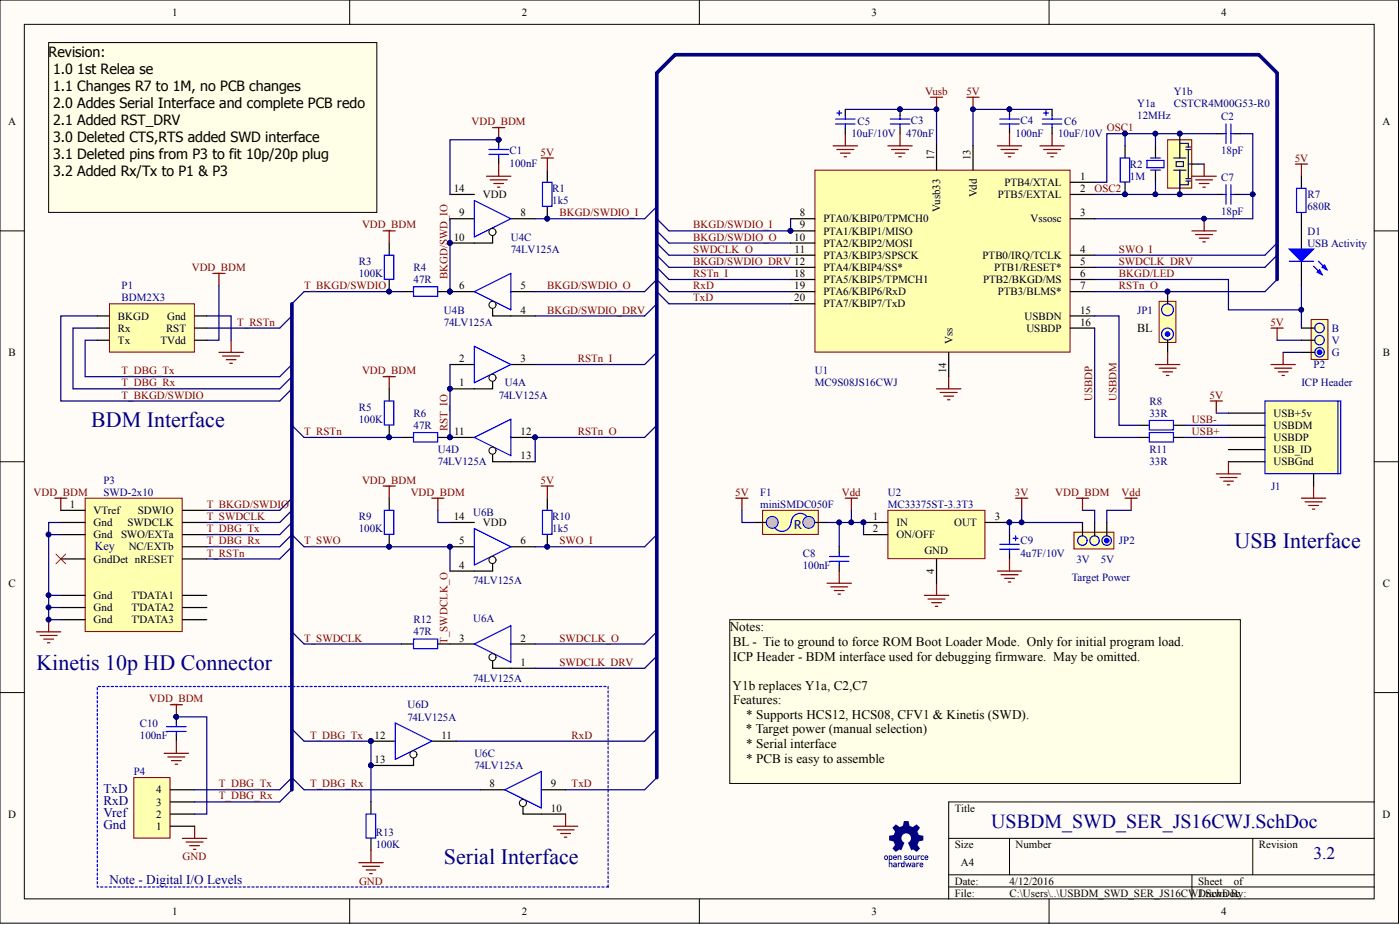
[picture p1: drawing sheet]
<svg xmlns="http://www.w3.org/2000/svg" width="292mm" height="193mm" viewBox="0 0 292 193" stroke-linecap="round" stroke-linejoin="round" font-family="sans-serif">
<defs><g id="words">
<text font-size="17" fill="#000080" x="184.5" y="184.3">O</text>
<g font-size="4.6" fill="#000080">
<text x="19" y="89">BDM Interface</text>
<text x="257.6" y="114.4">USB Interface</text>
<text x="7.6" y="139.7">Kinetis 10p HD Connector</text>
<text x="92.6" y="180.3">Serial Interface</text>
</g>
<text font-size="4.1" fill="#000080" x="206.8" y="172.7">USBDM_SWD_SER_JS16CWJ.SchDoc</text>
<text font-size="3.7" fill="#000080" x="274.1" y="179.2">3.2</text>
<g font-size="3">
<text x="10.2" y="11.8">Revision:</text>
<text x="11.1" y="15.4">1.0 1st Relea se</text>
<text x="11.1" y="22.5">2.0 Addes Serial Interface and complete PCB redo</text>
<text x="11.1" y="18.9">1.1 Changes R7 to 1M, no PCB changes</text>
<text x="11.1" y="26">2.1 Added RST_DRV</text>
<text x="11.1" y="29.6">3.0 Deleted CTS,RTS added SWD interface</text>
<text x="11.1" y="33.1">3.1 Deleted pins from P3 to fit 10p/20p plug</text>
<text x="11.1" y="36.7">3.2 Added Rx/Tx to P1 &amp; P3</text>
</g>
<g font-size="2.7">
<text x="152.3" y="131.7">Notes:</text>
<text x="152.9" y="134.8">BL - Tie to ground to force ROM Boot Loader Mode. Only for initial program load.</text>
<text x="152.9" y="137.8">ICP Header - BDM interface used for debugging firmware. May be omitted.</text>
<text x="152.9" y="143.9">Y1b replaces Y1a, C2,C7</text>
<text x="153" y="146.9">Features:</text>
<text x="155.7" y="150">* Supports HCS12, HCS08, CFV1 &amp; Kinetis (SWD).</text>
<text x="155.6" y="153">* Target power (manual selection)</text>
<text x="155.7" y="159.1">* PCB is easy to assemble</text>
<text x="155.7" y="156.1">* Serial interface</text>
</g>
<g font-size="2.7" fill="#000080">
<text x="21.6" y="165.4">TxD</text>
<text x="21.6" y="168">RxD</text>
<text x="21.6" y="170.5">Vref</text>
<text x="21.6" y="173">Gnd</text>
<text x="22.8" y="184.4">Note - Digital I/O Levels</text>
</g>
<text font-size="2.5" x="237.3" y="69.2">BL</text>
<g font-size="2.5" fill="#000080">
<text x="165.7" y="110.3">R</text>
<text x="19.8" y="114.8">Key</text>
</g>
<g font-size="2.3">
<text x="35.9" y="3.3">1</text>
<text x="108.9" y="3.3">2</text>
<text x="181.8" y="3.3">3</text>
<text x="254.8" y="3.3">4</text>
<text x="1.7" y="26.1">A</text>
<text x="288.5" y="26.1">A</text>
<text x="194.9" y="33.5" transform="rotate(-90 194.9 33.5)">17</text>
<text x="202.5" y="33.5" transform="rotate(-90 202.5 33.5)">13</text>
<text x="94.7" y="40.1">14</text>
<text x="100.7" y="41.3">VDD</text>
<text x="203.8" y="41.2" transform="rotate(-90 203.8 41.2)">Vdd</text>
<text x="208.2" y="41.3">PTB5/EXTAL</text>
<text x="209.6" y="38.8">PTB4/XTAL</text>
<text x="225.3" y="37.5">1</text>
<text x="225.3" y="40.1">2</text>
<text x="95.8" y="45.1">9</text>
<text x="108.6" y="45.1">8</text>
<text x="166.9" y="45.1">8</text>
<text x="166.9" y="47.7">9</text>
<text x="171.8" y="46.4">PTA0/KBIP0/TPMCH0</text>
<text x="196.2" y="44.2" transform="rotate(-90 196.2 44.2)">Vusb33</text>
<text x="215" y="46.4">Vssosc</text>
<text x="225.3" y="45.1">3</text>
<text x="94.7" y="50.2">10</text>
<text x="165.7" y="50.2">10</text>
<text x="165.8" y="52.7">11</text>
<text x="171.8" y="48.9">PTA1/KBIP1/MISO</text>
<text x="171.8" y="51.5">PTA2/KBIP2/MOSI</text>
<text x="171.8" y="54">PTA3/KBIP3/SPSCK</text>
<text x="205" y="54">PTB0/IRQ/TCLK</text>
<text x="225.3" y="52.7">4</text>
<text x="165.7" y="57.8">18</text>
<text x="171.8" y="56.5">PTA4/KBIP4/SS*</text>
<text x="171.8" y="59.1">PTA5/KBIP5/TPMCH1</text>
<text x="205.1" y="59.1">PTB2/BKGD/MS</text>
<text x="207.4" y="56.5">PTB1/RESET*</text>
<text x="225.3" y="55.3">5</text>
<text x="225.3" y="57.8">6</text>
<text x="95.8" y="60.3">6</text>
<text x="108.6" y="60.3">5</text>
<text x="108.6" y="65.4">4</text>
<text x="165.7" y="60.3">19</text>
<text x="165.7" y="62.9">20</text>
<text x="171.8" y="61.6">PTA6/KBIP6/RxD</text>
<text x="171.8" y="64.1">PTA7/KBIP7/TxD</text>
<text x="208.2" y="61.6">PTB3/BLMS*</text>
<text x="225.3" y="60.3">7</text>
<text x="225.3" y="65.4">15</text>
<text x="24.6" y="66.7">BKGD</text>
<text x="24.6" y="69.2">Rx</text>
<text x="24.6" y="71.7">Tx</text>
<text x="33.5" y="71.7">TVdd</text>
<text x="34.6" y="69.2">RST</text>
<text x="34.9" y="66.7">Gnd</text>
<text x="198.7" y="71.7" transform="rotate(-90 198.7 71.7)">Vss</text>
<text x="213.8" y="66.7">USBDN</text>
<text x="214.1" y="69.2">USBDP</text>
<text x="225.3" y="67.9">16</text>
<text x="1.8" y="74.3">B</text>
<text x="95.8" y="75.5">2</text>
<text x="108.6" y="75.5">3</text>
<text x="197.4" y="77.8" transform="rotate(-90 197.4 77.8)">14</text>
<text x="288.5" y="74.3">B</text>
<text x="95.8" y="80.6">1</text>
<text x="265.7" y="86.9">USB+5v</text>
<text x="265.7" y="89.5">USBDM</text>
<text x="94.7" y="90.7">11</text>
<text x="108.6" y="90.7">12</text>
<text x="108.6" y="95.8">13</text>
<text x="265.7" y="92">USBDP</text>
<text x="265.7" y="94.6">USB_ID</text>
<text x="265.7" y="97.1">USBGnd</text>
<text x="14.6" y="106">1</text>
<text x="19.5" y="107.2">VTref</text>
<text x="28.8" y="107.2">SDWIO</text>
<text x="19.5" y="109.8">Gnd</text>
<text x="19.5" y="112.3">Gnd</text>
<text x="25.3" y="112.3">SWO/EXTa</text>
<text x="26.6" y="109.8">SWDCLK</text>
<text x="94.7" y="108.5">14</text>
<text x="95.8" y="113.6">5</text>
<text x="100.7" y="109.8">VDD</text>
<text x="108.6" y="113.6">6</text>
<text x="182.1" y="111">2</text>
<text x="182.1" y="108.5">1</text>
<text x="187" y="112.3">ON/OFF</text>
<text x="187" y="109.8">IN</text>
<text x="199.1" y="109.8">OUT</text>
<text x="207.6" y="108.5">3</text>
<text x="19.5" y="117.4">GndDet nRESET</text>
<text x="26.9" y="114.8">NC/EXTb</text>
<text x="95.8" y="118.6">4</text>
<text x="192.9" y="115.6">GND</text>
<text x="194.9" y="119.8" transform="rotate(-90 194.9 119.8)">4</text>
<text x="1.8" y="122.4">C</text>
<text x="19.5" y="125">Gnd</text>
<text x="27.4" y="125">T'DATA1</text>
<text x="288.5" y="122.4">C</text>
<text x="19.5" y="127.5">Gnd</text>
<text x="19.5" y="130">Gnd</text>
<text x="27.4" y="127.5">T'DATA2</text>
<text x="27.4" y="130">T'DATA3</text>
<text x="95.8" y="133.8">3</text>
<text x="108.6" y="133.8">2</text>
<text x="108.6" y="138.9">1</text>
<text x="78.2" y="154.1">12</text>
<text x="92.1" y="154.1">11</text>
<text x="78.2" y="159.2">13</text>
<text x="32.6" y="165.5">4</text>
<text x="102.1" y="164.3">8</text>
<text x="115" y="164.3">9</text>
<text x="1.7" y="170.6">D</text>
<text x="32.6" y="173.1">1</text>
<text x="32.6" y="170.6">2</text>
<text x="32.6" y="168.1">3</text>
<text x="115" y="169.3">10</text>
<text x="199.2" y="169.3">Title</text>
<text x="288.5" y="170.6">D</text>
<text x="199.2" y="176.9">Size</text>
<text x="211.9" y="176.9">Number</text>
<text x="262.7" y="176.9">Revision</text>
<text x="199.2" y="184.5">Date:</text>
<text x="200.5" y="180.7">A4</text>
<text x="210.6" y="184.5">4/12/2016</text>
<text x="250" y="184.5">Sheet</text>
<text x="257.4" y="184.5">of</text>
<text x="35.9" y="190.9">1</text>
<text x="108.9" y="190.9">2</text>
<text x="181.8" y="190.9">3</text>
<text x="199.2" y="187.1">File:</text>
<text x="210.6" y="187.1">C:\Users\..\USBDM_SWD_SER_JS16CWJ.SchDoc</text>
<text x="250" y="187.1">Drawn By:</text>
<text x="254.8" y="190.9">4</text>
</g>
<g font-size="2.3" fill="#800000">
<text x="193" y="19.8">Vusb</text>
<text x="201.6" y="19.8">5V</text>
<text x="98.4" y="26.1">VDD_BDM</text>
<text x="230.9" y="27.4">OSC1</text>
<text x="112.8" y="32.5">5V</text>
<text x="270.1" y="33.7">5V</text>
<text x="228.4" y="40.1">OSC2</text>
<text x="75.5" y="47.7">VDD_BDM</text>
<text x="116.7" y="45.1">BKGD/SWDIO_I</text>
<text x="144.6" y="47.7">BKGD/SWDIO_I</text>
<text x="144.6" y="52.7">SWDCLK_O</text>
<text x="144.6" y="50.2">BKGD/SWDIO_O</text>
<text x="233.5" y="52.7">SWO_I</text>
<text x="40" y="56.5">VDD_BDM</text>
<text x="93.4" y="58.3" transform="rotate(-90 93.4 58.3)">BKGD/SWD_IO</text>
<text x="144.6" y="57.8">RSTn_I</text>
<text x="144.6" y="55.3">BKGD/SWDIO_DRV 12</text>
<text x="233.5" y="57.8">BKGD/LED</text>
<text x="233.5" y="55.3">SWDCLK_DRV</text>
<text x="63.4" y="60.3">T_BKGD/SWDIO</text>
<text x="114.2" y="60.3">BKGD/SWDIO_O</text>
<text x="114.2" y="65.4">BKGD/SWDIO_DRV</text>
<text x="144.6" y="62.9">TxD</text>
<text x="144.6" y="60.3">RxD</text>
<text x="233.5" y="60.3">RSTn_O</text>
<text x="49.5" y="67.9">T_RSTn</text>
<text x="265.1" y="67.9">5V</text>
<text x="120.5" y="75.5">RSTn_I</text>
<text x="25.4" y="83.1">T_BKGD/SWDIO</text>
<text x="25.4" y="78.1">T_DBG_Tx</text>
<text x="25.4" y="80.6">T_DBG_Rx</text>
<text x="75.5" y="78.1">VDD_BDM</text>
<text x="227.9" y="83.7" transform="rotate(-90 227.9 83.7)">USBDP</text>
<text x="233" y="83.7" transform="rotate(-90 233 83.7)">USBDM</text>
<text x="252.4" y="83.1">5V</text>
<text x="93.4" y="90" transform="rotate(-90 93.4 90)">RST_IO</text>
<text x="248.7" y="88.2">USB-</text>
<text x="63.4" y="90.7">T_RSTn</text>
<text x="120.5" y="90.7">RSTn_O</text>
<text x="248.7" y="90.7">USB+</text>
<text x="75.5" y="100.9">VDD_BDM</text>
<text x="112.8" y="100.9">5V</text>
<text x="7" y="103.4">VDD_BDM</text>
<text x="43.1" y="106">T_BKGD/SWDIO</text>
<text x="85.7" y="103.4">VDD_BDM</text>
<text x="153.4" y="103.4">5V</text>
<text x="175.7" y="103.4">Vdd</text>
<text x="211.8" y="103.4">3V</text>
<text x="220.2" y="103.4">VDD_BDM</text>
<text x="234" y="103.4">Vdd</text>
<text x="43.1" y="108.5">T_SWDCLK</text>
<text x="43.1" y="111">T_DBG_Tx</text>
<text x="43.1" y="113.6">T_DBG_Rx</text>
<text x="63.4" y="113.6">T_SWO</text>
<text x="116.7" y="113.6">SWO_I</text>
<text x="43.1" y="116.1">T_RSTn</text>
<text x="63.4" y="133.8">T_SWDCLK</text>
<text x="93.4" y="134.3" transform="rotate(-90 93.4 134.3)">T_SWDCLK_O</text>
<text x="116.7" y="133.8">SWDCLK_O</text>
<text x="116.7" y="138.9">SWDCLK_DRV</text>
<text x="31.1" y="146.5">VDD_BDM</text>
<text x="64.7" y="154.1">T_DBG_Tx</text>
<text x="119.3" y="154.1">RxD</text>
<text x="45.7" y="164.3">T_DBG_Tx</text>
<text x="45.7" y="166.8">T_DBG_Rx</text>
<text x="64.7" y="164.3">T_DBG_Rx</text>
<text x="119.3" y="164.3">TxD</text>
<text x="38.1" y="179.5">GND</text>
<text x="74.9" y="184.5">GND</text>
</g>
<g font-size="2.3" fill="#000080">
<text x="237.3" y="22.3">Y1a</text>
<text x="244.9" y="19.8">Y1b</text>
<text x="244.9" y="22.3">CSTCR4M00G53-R0</text>
<text x="177.6" y="28.7">10uF/10V</text>
<text x="178.9" y="26.1">C5</text>
<text x="189.1" y="28.7">470nF</text>
<text x="190.1" y="25.9">C3</text>
<text x="211.9" y="28.7">100nF</text>
<text x="212.9" y="25.9">C4</text>
<text x="220.8" y="28.7">10uF/10V</text>
<text x="222" y="26.1">C6</text>
<text x="237.3" y="24.8">12MHz</text>
<text x="254.8" y="25.1">C2</text>
<text x="106.3" y="34.7">100nF</text>
<text x="106.3" y="32.2">C1</text>
<text x="235.8" y="35">R2</text>
<text x="254.8" y="32.2">18pF</text>
<text x="115.2" y="40.1">R1</text>
<text x="235.8" y="37.5">1M</text>
<text x="254.8" y="37.8">C7</text>
<text x="272.8" y="41.3">R7</text>
<text x="115.2" y="42.6">1k5</text>
<text x="254.8" y="44.9">18pF</text>
<text x="272.8" y="43.9">680R</text>
<text x="106.6" y="50.2">U4C</text>
<text x="106.6" y="52.7">74LV125A</text>
<text x="272.8" y="51.5">USB Activity</text>
<text x="272.8" y="48.9">D1</text>
<text x="74.9" y="57.8">100K</text>
<text x="74.9" y="55.3">R3</text>
<text x="86.3" y="59.1">47R</text>
<text x="86.3" y="56.5">R4</text>
<text x="25.4" y="60.3">P1</text>
<text x="25.4" y="62.9">BDM2X3</text>
<text x="92.6" y="65.4">U4B</text>
<text x="237.3" y="65.4">JP1</text>
<text x="92.6" y="67.9">74LV125A</text>
<text x="277.9" y="71.7">V</text>
<text x="277.9" y="69.2">B</text>
<text x="274.1" y="76.8">P2</text>
<text x="277.9" y="74.3">G</text>
<text x="104" y="83.1">74LV125A</text>
<text x="105.3" y="80.6">U4A</text>
<text x="170" y="78.1">U1</text>
<text x="170" y="80.6">MC9S08JS16CWJ</text>
<text x="271.5" y="80.6">ICP Header</text>
<text x="74.9" y="88.2">100K</text>
<text x="74.9" y="85.7">R5</text>
<text x="86.3" y="89.5">47R</text>
<text x="86.3" y="86.9">R6</text>
<text x="239.8" y="86.9">33R</text>
<text x="239.8" y="84.4">R8</text>
<text x="91.4" y="94.6">U4D</text>
<text x="239.8" y="94.6">R11</text>
<text x="21.6" y="100.9">P3</text>
<text x="91.4" y="97.1">74LV125A</text>
<text x="239.8" y="97.1">33R</text>
<text x="21.6" y="103.4">SWD-2x10</text>
<text x="98.7" y="107.7">U6B</text>
<text x="158.6" y="103.4">F1</text>
<text x="158.6" y="106">miniSMDC050F</text>
<text x="185.3" y="103.4">U2</text>
<text x="185.3" y="106">MC33375ST-3.3T3</text>
<text x="265.2" y="102.2">J1</text>
<text x="74.9" y="111">100K</text>
<text x="74.9" y="108.5">R9</text>
<text x="115.2" y="111">1k5</text>
<text x="115.2" y="108.5">R10</text>
<text x="212.9" y="113.6">C9</text>
<text x="233.5" y="113.6">JP2</text>
<text x="167.5" y="118.6">100nF</text>
<text x="167.5" y="116.1">C8</text>
<text x="212.9" y="116.1">4u7F/10V</text>
<text x="224.6" y="117.4">3V</text>
<text x="229.7" y="117.4">5V</text>
<text x="98.7" y="121.9">74LV125A</text>
<text x="223.6" y="121.2">Target Power</text>
<text x="86.3" y="130">R12</text>
<text x="98.7" y="129.8">U6A</text>
<text x="86.3" y="132.6">47R</text>
<text x="98.7" y="142.2">74LV125A</text>
<text x="85" y="147.8">U6D</text>
<text x="29.2" y="154.1">100nF</text>
<text x="29.2" y="151.6">C10</text>
<text x="85" y="150.3">74LV125A</text>
<text x="27.9" y="161.7">P4</text>
<text x="99" y="157.9">U6C</text>
<text x="99" y="160.5">74LV125A</text>
<text x="78.4" y="176.9">100K</text>
<text x="78.4" y="174.4">R13</text>
</g>
</g></defs>
<g fill="#fffcf8" stroke="#000" stroke-width=".21">
<path d="M0 0h291.8v192.6h-291.8z"/>
<path d="M5.1 5.1h281.6v182.4h-281.6z"/>
</g>
<g fill="none" stroke="#000" stroke-width=".21">
<path d="M73 0v5.1M145.9 0v5.1M218.9 0v5.1M0 48.2h5.1M286.8 48.2h5M0 96.3h5.1M286.8 96.3h5M0 144.5h5.1M286.8 144.5h5M197.9 174.9h88.9M210.6 174.9v7.6M261.4 174.9v7.6"/>
<path d="M286.8 167.3h-88.9v20.3M73 187.6v5M145.9 187.6v5M197.9 182.5h88.9M197.9 185h88.9M218.9 187.6v5M248.7 182.5v5.1"/>
</g>
<g fill="none" stroke="#000" stroke-width=".25">
<path d="M104 29.2v1.2M104 33v1.2M114.2 35.5v2.5M176.4 22.8v1.3M176.4 26.6v1.3M187.8 22.8v1.3M187.8 26.6v1.3M210.6 22.8v1.3M210.6 26.6v1.3M219.5 22.8v1.3M219.5 26.6v1.3M234.7 30.4v2.6"/>
<path d="M234.7 38v2.6M253.8 27.9h1.2M257.6 27.9h1.2M271.5 36.8v2.5M81.2 50.7v2.5M81.2 58.3v2.5M114.2 43.1v2.5M253.8 40.6h1.2M257.6 40.6h1.2M271.5 44.4v2.5M83.7 60.8h2.6M91.4 60.8h2.5"/>
<path d="M83.7 91.3h2.6M91.4 91.3h2.5M237.3 88.7h2.5M237.3 91.3h2.5M244.9 88.7h2.5M244.9 91.3h2.5"/>
</g>
<g fill="none" stroke="#00f" stroke-width=".25">
<path d="M102 31.2h4.1M102 32.2h4.1M104 30.4v.8M104 32.2v.8M113.2 38h2v5h-2zM174.3 24.8h4.1M174.3 25.9h4.1M174.6 23.6h1M175.1 23.1v1M176.4 24.1v.7M176.4 25.9v.7M185.8 24.8h4"/>
<path d="M185.8 25.9h4M187.8 24.1v.7M187.8 25.9v.7M208.6 24.8h4.1M208.6 25.9h4.1M210.6 24.1v.7M210.6 25.9v.7M217.5 24.8h4M217.5 25.9h4M217.7 23.6h1M218.2 23.1v1M219.5 24.1v.7"/>
<path d="M219.5 25.9v.7M233.7 33h2v5h-2zM255 27.9h.8M255.8 25.9v4M255.8 38.5v4.1M256.8 25.9v4M256.8 38.5v4.1M256.8 27.9h.8M270.5 39.3h2v5h-2zM80.2 53.2h2v5.1h-2zM86.3 59.8h5v2h-5zM255 40.6h.8"/>
<path d="M256.8 40.6h.8M86.3 90.2h5v2h-5zM239.8 87.7h5v2h-5zM239.8 90.2h5v2h-5z"/>
</g>
<g fill="none" stroke="#800000" stroke-width=".25">
<path d="M101.5 36.8h5.1M102.3 37.5h3.5M103 38.3h2.1M103.8 39h.5M104 34.2v2.6M112.9 33h2.6M114.2 33v2.5M173.8 30.4h5.1M174.6 31.2h3.5M175.4 31.9h2M176.1 32.7h.5M176.4 27.9v2.5"/>
<path d="M185.3 30.4h5M186 31.2h3.6M186.8 31.9h2M187.5 32.7h.5M187.8 27.9v2.5M194.1 20.3h2.6M195.4 20.3v2.5M201.7 20.3h2.6M203 20.3v2.5M208.1 30.4h5.1M208.9 31.2h3.5M209.6 31.9h2"/>
<path d="M210.4 32.7h.5M210.6 27.9v2.5M217 30.4h5M217.7 31.2h3.6M218.5 31.9h2M219.3 32.7h.5M219.5 27.9v2.5M270.3 34.2h2.5M271.5 34.2v2.6M79.9 48.2h2.6M81.2 48.2v2.5M248.7 48.2h5.1"/>
<path d="M249.5 48.9h3.5M250.2 49.7h2M251 50.4h.5M251.2 45.6v2.6M197.9 78.6v2.5M265.2 76h5.1M265.9 76.8h3.6M266.7 77.6h2M267.5 78.3h.5M267.7 73.5v2.5M195.4 81.1h5.1M196.2 81.9h3.5"/>
<path d="M196.9 82.6h2.1M197.7 83.4h.5M252.5 83.7h2.5M253.8 98.9h5M253.8 83.7v2.5M254.5 99.6h3.6M256.3 96.3v2.6M255.3 100.4h2M256.1 101.1h.5"/>
</g>
<g fill="#000080" stroke="#000080" stroke-width=".21">
<circle cx="251.2" cy="45.6" r=".48"/>
<circle cx="195.4" cy="22.8" r=".48"/>
<circle cx="93.9" cy="60.8" r=".48"/>
<circle cx="93.9" cy="91.2" r=".48"/>
<circle cx="114.2" cy="45.6" r=".48"/>
<circle cx="81.2" cy="60.8" r=".48"/>
<circle cx="210.6" cy="22.8" r=".48"/>
<circle cx="187.8" cy="22.8" r=".48"/>
<circle cx="104" cy="29.1" r=".48"/>
<circle cx="203" cy="22.8" r=".48"/>
<circle cx="234.7" cy="40.5" r=".48"/>
<circle cx="234.7" cy="27.9" r=".48"/>
<circle cx="241.1" cy="27.9" r=".48"/>
<circle cx="246.1" cy="27.9" r=".48"/>
</g>
<path d="M253.8 27.9h-22.9v10.1h-2.5M111.7 45.6h22.8M139.6 58.3h25.3M63.4 60.8h20.3M111.7 65.9h22.8M111.7 60.8h22.8M111.7 76h22.8M247.4 88.7h8.9M253.8 86.2h2.5" fill="none" stroke="#000080" stroke-width=".25"/>
<path d="M10.2 8.9h68.4v35.4h-68.4z" fill="#ffffe8" stroke="#000" stroke-width=".21"/>
<g fill="none" stroke="#000080" stroke-width=".25">
<path d="M176.4 22.8h19v7.6M219.5 22.8h-16.5v7.6M258.8 27.9h2.6v17.7h-33M137 45.6l2.6 2.6M137 55.8l2.6 2.5M137 58.3l-2.5 2.5M137 43.1l-2.5 2.5M139.6 50.7h25.3M228.4 40.6h25.4M228.4 55.8h35.5M258.8 40.6h2.6M137 73.5l-2.5 2.5"/>
<path d="M137 63.4l-2.5 2.5M228.4 68.4v22.9h8.9M137 88.7l-2.5 2.6M247.4 91.3h8.9"/>
</g>
<path d="M102.8 26.6h2.5M104 26.6v2.6M271.5 103.9h5.1M272.3 104.7h3.5M273.1 105.4h2M273.8 106.2h.5M274.1 101.4v2.5" fill="none" stroke="#800000" stroke-width=".25"/>
<g fill="#000080" stroke="#000080" stroke-width=".21">
<circle cx="251.2" cy="45.6" r=".48"/>
<circle cx="261.4" cy="40.5" r=".48"/>
<circle cx="187.8" cy="22.8" r=".48"/>
<circle cx="195.4" cy="22.8" r=".48"/>
<circle cx="210.6" cy="22.8" r=".48"/>
<circle cx="203" cy="22.8" r=".48"/>
<circle cx="234.7" cy="40.5" r=".48"/>
<circle cx="241.1" cy="40.5" r=".48"/>
<circle cx="246.1" cy="40.5" r=".48"/>
<circle cx="104" cy="29.1" r=".48"/>
</g>
<path d="M152.3 129.3h106.5v34.1h-106.5z" fill="#ffffe8" stroke="#000" stroke-width=".21"/>
<path d="M265.2 68.4h2.5M266.5 68.4v2.6" fill="none" stroke="#800000" stroke-width=".25"/>
<path d="M273.6 66.7h3.5v8.3h-3.5z" fill="#ffffb0" stroke="#800000" stroke-width=".21"/>
<g fill="none" stroke="#00f" stroke-width=".25">
<circle cx="275.3" cy="71" r=".99"/>
<circle cx="275.3" cy="68.4" r=".99"/>
<circle cx="275.3" cy="73.5" r=".99"/>
</g>
<path d="M271.5 71h2.8M271.5 73.5h2.8M271.5 68.4h2.8" fill="none" stroke="#000" stroke-width=".25"/>
<circle cx="275.3" cy="73.5" r=".48" fill="#00f" stroke="#00f" stroke-width=".21"/>
<path d="M228.4 58.3h27.9v6.3h15.2v-5M266.5 71h5M267.7 73.5h3.8" fill="none" stroke="#000080" stroke-width=".25"/>
<circle cx="271.5" cy="64.6" r=".48" fill="#000080" stroke="#000080" stroke-width=".21"/>
<path d="M170 35.5h53.3v38h-53.3z" fill="#ffffb0" stroke="#800000" stroke-width=".21"/>
<g fill="none" stroke="#000" stroke-width=".25">
<path d="M195.4 30.4v5.1M203 30.4v5.1M223.3 38h5.1M164.9 45.6h5.1M164.9 53.2h5.1M164.9 55.8h5.1M164.9 58.3h5.1M164.9 48.2h5.1M164.9 50.7h5.1M223.3 40.6h5.1M223.3 45.6h5.1M223.3 53.2h5.1"/>
<path d="M223.3 55.8h5.1M223.3 58.3h5.1M271.5 46.9v5.1M271.5 54.5v5.1M164.9 60.8h5.1M164.9 63.4h5.1M197.9 73.5v5.1M223.3 60.8h5.1M223.3 65.9h5.1M223.3 68.4h5.1M81.2 81.1v2.6M81.2 88.7v2.6"/>
</g>
<g fill="#000080" stroke="#000080" stroke-width=".21">
<circle cx="164.9" cy="48.1" r=".48"/>
<circle cx="81.2" cy="91.2" r=".48"/>
</g>
<path d="M80.2 83.7h2v5h-2z" fill="none" stroke="#00f" stroke-width=".25"/>
<path d="M79.9 78.6h2.6M81.2 78.6v2.5" fill="none" stroke="#800000" stroke-width=".25"/>
<path d="M63.4 91.3h20.3" fill="none" stroke="#000080" stroke-width=".25"/>
<path d="M269 52h5.1l-2.6 2.5z" fill="#00f"/>
<path d="M269 52h5.1l-2.6 2.5zM274.1 55.5l1.7 1.8M275.1 54.5l1.8 1.8" fill="none" stroke="#00f" stroke-width=".25"/>
<path d="M274.8 56.8l.5-.5 .5 1z" fill="#00f"/>
<path d="M274.8 56.8l.5-.5 .5 1z" fill="none" stroke="#00f" stroke-width=".25"/>
<path d="M275.8 55.8l.6-.5 .5 1z" fill="#00f"/>
<path d="M269 54.5h5.1M275.8 55.8l.6-.5 .5 1zM99 134.3l7.6-3.8v7.6z" fill="none" stroke="#00f" stroke-width=".25"/>
<path d="M35.5 147h2.6M36.8 147v2.6" fill="none" stroke="#800000" stroke-width=".25"/>
<circle cx="36.8" cy="149.5" r=".48" fill="#000080" stroke="#000080" stroke-width=".21"/>
<path d="M137 152.1l-2.5 2.5M137 162.2l-2.5 2.6" fill="none" stroke="#000080" stroke-width=".25"/>
<path d="M93.9 134.3h5.1M102.8 137.9v1.5h8.9M106.6 134.3h5.1" fill="none" stroke="#000" stroke-width=".25"/>
<circle cx="102.8" cy="137.1" r=".74" fill="#fffcf8" stroke="#000" stroke-width=".21"/>
<path d="M93.9 109h5.1M93.9 114.1h5.1M102.8 117.6v1.5h-8.9M106.6 114.1h5.1" fill="none" stroke="#000" stroke-width=".25"/>
<circle cx="93.9" cy="114" r=".48" fill="#000080" stroke="#000080" stroke-width=".21"/>
<path d="M99 110.3l7.6 3.8-7.6 3.8z" fill="none" stroke="#00f" stroke-width=".25"/>
<circle cx="102.8" cy="116.8" r=".74" fill="#fffcf8" stroke="#000" stroke-width=".21"/>
<circle cx="93.9" cy="114" r=".48" fill="#000080" stroke="#000080" stroke-width=".21"/>
<path d="M100.2 164.8h5.1M109.1 168.3v1.5h8.9M112.9 164.8h5.1" fill="none" stroke="#000" stroke-width=".25"/>
<path d="M105.3 164.8l7.6-3.8v7.6z" fill="none" stroke="#00f" stroke-width=".25"/>
<circle cx="109.1" cy="167.5" r=".74" fill="#fffcf8" stroke="#000" stroke-width=".21"/>
<path d="M77.4 154.6h5.1M86.3 158.2v1.5h-8.9M90.1 154.6h5.1" fill="none" stroke="#000" stroke-width=".25"/>
<g fill="#000080" stroke="#000080" stroke-width=".21">
<circle cx="77.4" cy="154.6" r=".48"/>
<circle cx="77.4" cy="159.7" r=".48"/>
</g>
<path d="M82.5 150.8l7.6 3.8-7.6 3.8z" fill="none" stroke="#00f" stroke-width=".25"/>
<circle cx="86.3" cy="157.4" r=".74" fill="#fffcf8" stroke="#000" stroke-width=".21"/>
<g fill="#000080" stroke="#000080" stroke-width=".21">
<circle cx="77.4" cy="154.6" r=".48"/>
<circle cx="77.4" cy="159.7" r=".48"/>
<circle cx="36.8" cy="149.5" r=".48"/>
<circle cx="93.9" cy="81.1" r=".48"/>
</g>
<path d="M137 53.2l2.6 2.6h25.3M137 50.7l2.6 2.5h25.3M137 58.3l2.6 2.5h25.3M266.5 50.7l-2.6 2.5h-35.5M266.5 53.2l-2.6 2.6M137 60.8l2.6 2.6h25.3M228.4 65.9h5.1v22.8h3.8M91.4 106.5v2.5h2.5M36.8 149.6h6.3v20.2h-2.5M95.2 154.6h39.3M118 164.8h16.5" fill="none" stroke="#000080" stroke-width=".25"/>
<g fill="none" stroke="#800000" stroke-width=".25">
<path d="M90.1 103.9h2.5M91.4 103.9v2.6M34.3 157.2h5M35 157.9h3.6M35.8 158.7h2M36.5 159.4h.6M36.8 154.6v2.6M38.1 174.9h5M38.8 175.7h3.6M39.6 176.4h2M40.3 177.2h.6M40.6 172.4v2.5"/>
<path d="M115.5 172.4h5M116.2 173.1h3.6M117 173.9h2M117.7 174.6h.6M118 169.8v2.6"/>
</g>
<path d="M93.9 76h5.1M102.8 79.6v1.5h-8.9M106.6 76h5.1M36.8 149.6v1.2M36.8 153.4v1.2" fill="none" stroke="#000" stroke-width=".25"/>
<path d="M99 72.2l7.6 3.8-7.6 3.9zM34.8 151.6h4M34.8 152.6h4M36.8 150.8v.8M36.8 152.6v.8" fill="none" stroke="#00f" stroke-width=".25"/>
<path d="M126.9 185v-41.8h-106.6v41.8h106.6" fill="none" stroke="#00f" stroke-width=".25" stroke-dasharray=".5 .5"/>
<path d="M266.5 58.3v-43.1l-3.8-3.8h-121.9l-3.8 3.8v147" fill="none" stroke="#000080" stroke-width=".76"/>
<circle cx="102.8" cy="78.8" r=".74" fill="#fffcf8" stroke="#000" stroke-width=".21"/>
<g fill="#000080" stroke="#000080" stroke-width=".21">
<circle cx="93.9" cy="81.1" r=".48"/>
<circle cx="93.9" cy="60.8" r=".48"/>
</g>
<path d="M93.9 60.8h5.1M102.8 64.4v1.5h8.9M106.6 60.8h5.1" fill="none" stroke="#000" stroke-width=".25"/>
<path d="M99 60.8l7.6-3.8v7.6z" fill="none" stroke="#00f" stroke-width=".25"/>
<circle cx="102.8" cy="63.6" r=".74" fill="#fffcf8" stroke="#000" stroke-width=".21"/>
<g fill="#000080" stroke="#000080" stroke-width=".21">
<circle cx="93.9" cy="60.8" r=".48"/>
<circle cx="93.9" cy="50.7" r=".48"/>
</g>
<path d="M93.9 40.6h5.1M93.9 45.6h5.1M102.8 49.2v1.5h-8.9M106.6 45.6h5.1" fill="none" stroke="#000" stroke-width=".25"/>
<path d="M99 41.8l7.6 3.8-7.6 3.8z" fill="none" stroke="#00f" stroke-width=".25"/>
<circle cx="102.8" cy="48.4" r=".74" fill="#fffcf8" stroke="#000" stroke-width=".21"/>
<g fill="#000080" stroke="#000080" stroke-width=".21">
<circle cx="93.9" cy="50.7" r=".48"/>
<circle cx="111.6" cy="91.2" r=".48"/>
<circle cx="93.9" cy="91.2" r=".48"/>
</g>
<path d="M93.9 91.3h5.1M102.8 94.8v1.5h8.9M106.6 91.3h5.1" fill="none" stroke="#000" stroke-width=".25"/>
<path d="M99 91.3l7.6-3.8v7.6z" fill="none" stroke="#00f" stroke-width=".25"/>
<circle cx="102.8" cy="94" r=".74" fill="#fffcf8" stroke="#000" stroke-width=".21"/>
<g fill="#000080" stroke="#000080" stroke-width=".21">
<circle cx="111.6" cy="91.2" r=".48"/>
<circle cx="93.9" cy="91.2" r=".48"/>
<circle cx="241.1" cy="27.9" r=".48"/>
<circle cx="241.1" cy="40.5" r=".48"/>
</g>
<path d="M241.1 30.4v2.6M241.1 35.5v2.5" fill="none" stroke="#000" stroke-width=".25"/>
<path d="M239.3 33.5h3.6v1.5h-3.6zM240.1 33h2M240.1 35.5h2" fill="none" stroke="#00f" stroke-width=".25"/>
<path d="M241.1 27.9v2.5M241.1 38v2.6" fill="none" stroke="#000080" stroke-width=".25"/>
<path d="M263.9 83.7h15.8v15.1h-15.8z" fill="#ffffb0" stroke="#00f" stroke-width=".25"/>
<path d="M256.3 86.2h7.6M256.3 91.3h7.6M256.3 88.7h7.6M256.3 96.3h7.6M256.3 93.8h7.6M274.1 98.9v2.5" fill="none" stroke="#000" stroke-width=".25"/>
<path d="M279.1 83.7v15.2" fill="none" stroke="#00f" stroke-width=".25"/>
<path d="M224.6 103.9h2.5M225.9 103.9v2.6" fill="none" stroke="#800000" stroke-width=".25"/>
<path d="M137 48.2l2.6 2.5" fill="none" stroke="#000080" stroke-width=".25"/>
<path d="M27.9 162.2h7.6v12.6h-7.6z" fill="#ffffb0" stroke="#800000" stroke-width=".21"/>
<path d="M81.2 103.9v2.6M81.2 111.5v2.6M114.2 103.9v2.6M114.2 111.5v2.6M83.7 134.3h2.6M91.4 134.3h2.5M35.5 172.4h5.1M35.5 169.8h5.1M35.5 167.3h5.1M35.5 164.8h5.1M77.4 167.3v2.5M77.4 174.9v2.5" fill="none" stroke="#000" stroke-width=".25"/>
<path d="M80.2 106.5h2v5h-2zM113.2 106.5h2v5h-2zM86.3 133.3h5v2h-5zM76.4 169.8h2v5h-2z" fill="none" stroke="#00f" stroke-width=".25"/>
<g fill="none" stroke="#000080" stroke-width=".25">
<path d="M104 29.2h-10.1v11.4M45.7 59.6v11.4h-2.6M93.9 45.6v15.2M20.3 65.9h-7.6v17.8h45.7l2.5-2.6M43.1 65.9h5.1v5.1M60.9 65.9l-2.5 2.5h-15.3M63.4 60.8l-2.5 2.6M93.9 76v15.3M60.9 88.7l2.5 2.6M134.5 91.3h-22.8v5M10.2 111.5h2.5M60.9 111.5l2.5 2.6h30.5v5"/>
<path d="M60.9 103.9l-2.5 2.6M60.9 114.1l-2.5 2.5M60.9 106.5l-2.5 2.5M60.9 109l-2.5 2.5M137 111.5l-2.5 2.6h-22.8M10.2 124.2h2.5M10.2 126.7h2.5M60.9 131.8l2.5 2.5h20.3M137 131.8l-2.5 2.5h-22.8M137 136.9l-2.5 2.5h-22.8"/>
</g>
<g fill="#000080" stroke="#000080" stroke-width=".21">
<circle cx="93.9" cy="81.1" r=".48"/>
<circle cx="93.9" cy="91.2" r=".48"/>
<circle cx="93.9" cy="50.7" r=".48"/>
<circle cx="93.9" cy="60.8" r=".48"/>
<circle cx="104" cy="29.1" r=".48"/>
<circle cx="10.1" cy="129.2" r=".48"/>
<circle cx="10.1" cy="111.5" r=".48"/>
<circle cx="10.1" cy="124.2" r=".48"/>
<circle cx="10.1" cy="126.7" r=".48"/>
<circle cx="111.6" cy="91.2" r=".48"/>
<circle cx="114.2" cy="114" r=".48"/>
<circle cx="81.2" cy="114" r=".48"/>
<circle cx="93.9" cy="114" r=".48"/>
</g>
<g fill="none" stroke="#800000" stroke-width=".25">
<path d="M44.4 57h2.5M45.7 57v2.6M45.7 73.5h5.1M46.4 74.3h3.6M47.2 75h2M48 75.8h.5M48.2 71v2.5M11.4 103.9h2.6M12.7 103.9v2.6M79.9 101.4h2.6M81.2 101.4v2.5M112.9 101.4h2.6"/>
<path d="M114.2 101.4v2.5M7.6 131.8h5.1M8.4 132.6h3.5M9.1 133.3h2.1M9.9 134.1h.5M10.2 129.3v2.5"/>
</g>
<g fill="none" stroke="#f00" stroke-width=".21">
<path d="M11.7 115.6l2 2M13.7 115.6l-2 2M32 118.1l2 2.1M32 113.1l2 2M34 118.1l-2 2.1M34 113.1l-2 2M32 128.3l2 2M32 125.7l2 2.1M32 123.2l2 2M32 120.7l2 2M34 128.3l-2 2M34 125.7l-2 2.1"/>
<path d="M34 123.2l-2 2M34 120.7l-2 2"/>
</g>
<path d="M60.9 63.4v101.4" fill="none" stroke="#000080" stroke-width=".76"/>
<path d="M241.8 62.9h3.5v8.5h-3.5z" fill="#ffffb0" stroke="#800000" stroke-width=".21"/>
<g fill="none" stroke="#00f" stroke-width=".25">
<path d="M173.1 116.1h4M173.1 117.1h4M175.1 115.3v.8M175.1 117.1v.8M208.6 113.6h4.1M208.6 114.6h4.1M210.6 112.8v.8M210.6 114.6v.7M211.4 112.3h1M211.9 111.8v1"/>
<circle cx="243.6" cy="69.7" r="1.24"/>
<circle cx="243.6" cy="64.6" r="1.24"/>
</g>
<path d="M243.6 60.8v2.6M243.6 71v2.5M175.1 114.1v1.2M175.1 117.9v1.2M210.6 111.5v1.3M210.6 115.3v1.3" fill="none" stroke="#000" stroke-width=".25"/>
<circle cx="243.6" cy="60.8" r=".48" fill="#000080" stroke="#000080" stroke-width=".21"/>
<circle cx="243.6" cy="69.7" r=".48" fill="#00f" stroke="#00f" stroke-width=".21"/>
<g fill="none" stroke="#800000" stroke-width=".25">
<path d="M241.1 76h5.1M241.8 76.8h3.6M242.6 77.6h2M243.4 78.3h.5M243.6 73.5v2.5M175.1 119.1v2.6M208.1 119.1h5.1M208.9 119.9h3.5M210.6 116.6v2.5M172.6 121.7h5M173.3 122.4h3.6M174.1 123.2h2"/>
<path d="M174.8 124h.6M192.9 124.2h5M193.6 125h3.6M194.4 125.7h2M195.1 126.5h.6M195.4 121.7v2.5M209.6 120.7h2M210.4 121.4h.5"/>
</g>
<path d="M185.3 106.5h20.2v10.1h-20.2z" fill="#ffffb0" stroke="#800000" stroke-width=".21"/>
<path d="M180.2 111.5h5.1M180.2 109h5.1M195.4 116.6v5.1M205.6 109h5" fill="none" stroke="#000" stroke-width=".25"/>
<g fill="#000080" stroke="#000080" stroke-width=".21">
<circle cx="210.6" cy="109" r=".48"/>
<circle cx="180.2" cy="109" r=".48"/>
</g>
<path d="M153.5 103.9h2.6M154.8 103.9v2.6" fill="none" stroke="#800000" stroke-width=".25"/>
<path d="M159.1 106.5h11.6v5h-11.6z" fill="#ffffb0" stroke="#800000" stroke-width=".21"/>
<path d="M157.3 109h2.6M170 109h2.6" fill="none" stroke="#000" stroke-width=".25"/>
<path d="M165 109a1.88 1.88 0 0 1-1.9 1.8 1.88 1.88 0 0 1-1.8-1.8M168.8 109a1.88 1.88 0 0 0-1.8-1.9 1.88 1.88 0 0 0-1.9 1.9" fill="none" stroke="#00f" stroke-width=".25"/>
<g fill="#c0c0c0" stroke="#00f" stroke-width=".21">
<circle cx="161.1" cy="109" r="1.24"/>
<circle cx="168.7" cy="109" r="1.24"/>
</g>
<path d="M164.9 45.6v2.6h-25.3M154.8 106.5v2.5h2.5M236 106.5h-5.1v2.5" fill="none" stroke="#000080" stroke-width=".25"/>
<circle cx="164.9" cy="48.1" r=".48" fill="#000080" stroke="#000080" stroke-width=".21"/>
<path d="M176.4 103.9h2.5M177.6 103.9v2.6M211.9 103.9h2.5M213.2 103.9v2.6M234.7 103.9h2.6M236 103.9v2.6" fill="none" stroke="#800000" stroke-width=".25"/>
<path d="M224.1 111h8.3v3.5h-8.3z" fill="#ffffb0" stroke="#800000" stroke-width=".21"/>
<g fill="none" stroke="#00f" stroke-width=".25">
<circle cx="225.8" cy="112.8" r=".99"/>
<circle cx="228.4" cy="112.8" r=".99"/>
<circle cx="230.9" cy="112.8" r=".99"/>
</g>
<path d="M225.9 109v2.8M228.4 109v2.8M230.9 109v2.8" fill="none" stroke="#000" stroke-width=".25"/>
<circle cx="230.9" cy="112.8" r=".48" fill="#00f" stroke="#00f" stroke-width=".21"/>
<path d="M266.5 58.3l-2.6 2.5h-35.5M225.9 106.5h2.5v2.5" fill="none" stroke="#000080" stroke-width=".25"/>
<circle cx="243.6" cy="60.8" r=".48" fill="#000080" stroke="#000080" stroke-width=".21"/>
<path d="M243.6 29.2h5v10h-5z" fill="#ffffb0" stroke="#800000" stroke-width=".21"/>
<path d="M246.2 27.9v5.1M246.2 39.3v1.3M248.7 34.2h1.3" fill="none" stroke="#000" stroke-width=".25"/>
<g fill="#000080" stroke="#000080" stroke-width=".21">
<circle cx="246.1" cy="27.9" r=".48"/>
<circle cx="246.1" cy="40.5" r=".48"/>
<circle cx="234.7" cy="27.9" r=".48"/>
<circle cx="271.5" cy="64.6" r=".48"/>
<circle cx="180.2" cy="109" r=".48"/>
<circle cx="177.6" cy="109" r=".48"/>
<circle cx="175.1" cy="109" r=".48"/>
<circle cx="210.6" cy="109" r=".48"/>
<circle cx="213.1" cy="109" r=".48"/>
</g>
<path d="M244.9 33h2.5M244.9 35.5h2.5M245.4 33.7h1.5v1h-1.5zM246.2 35.5v3.8M246.2 29.9h1.7v.8M247.4 30.7h1M247.4 31.2h1M247.4 37.8h1M247.4 37.3h1M247.9 31.2v6.1M247.9 37.8v.7h-1.7M247.9 34.2h.8" fill="none" stroke="#11037f" stroke-width=".25"/>
<path d="M234.7 27.9v2.5M250 34.2h1.2M271.5 64.6v3.8M172.6 109h7.6v2.5M175.1 109v5.1M177.6 106.5v2.5M213.2 106.5v2.5M225.9 109h-15.3v2.5" fill="none" stroke="#000080" stroke-width=".25"/>
<path d="M248.7 36.8h5.1M249.5 37.5h3.5M250.2 38.3h2M251 39h.5M251.2 34.2v2.6" fill="none" stroke="#800000" stroke-width=".25"/>
<path d="M17.8 103.9h20.2v27.9h-20.2z" fill="#ffffb0" stroke="#800000" stroke-width=".21"/>
<g fill="none" stroke="#000" stroke-width=".25">
<path d="M12.7 106.5h5.1M12.7 109h5.1M12.7 111.5h5.1M12.7 116.6h5.1M38.1 106.5h5M38.1 109h5M38.1 111.5h5M38.1 114.1h5M38.1 116.6h5M12.7 124.2h5.1M12.7 126.7h5.1M12.7 129.3h5.1"/>
<path d="M38.1 124.2h5M38.1 126.7h5M38.1 129.3h5"/>
</g>
<path d="M20.3 71h-2.5v7.6h40.6l2.5-2.6M20.3 68.4h-5.1v12.7h43.2l2.5-2.5M12.7 109h-2.5v20.3h2.5M43.1 116.6h15.3M43.1 111.5h15.3M43.1 109h15.3M43.1 106.5h15.3M60.9 111.5l-2.5 2.6h-15.3" fill="none" stroke="#000080" stroke-width=".25"/>
<g fill="#000080" stroke="#000080" stroke-width=".21">
<circle cx="10.1" cy="111.5" r=".48"/>
<circle cx="10.1" cy="124.2" r=".48"/>
<circle cx="10.1" cy="126.7" r=".48"/>
<circle cx="10.1" cy="129.2" r=".48"/>
</g>
<path d="M22.8 63.4h17.8v10.1h-17.8z" fill="#ffffb0" stroke="#800000" stroke-width=".21"/>
<path d="M20.3 65.9h2.5M20.3 68.4h2.5M20.3 71h2.5M40.6 65.9h2.5M40.6 68.4h2.5M40.6 71h2.5" fill="none" stroke="#000" stroke-width=".25"/>
<path d="M60.9 152.1l2.5 2.5h14v12.7M40.6 164.8h17.8l2.5-2.6 2.5 2.6h36.8M60.9 164.8l-2.5 2.5h-17.8" fill="none" stroke="#000080" stroke-width=".25"/>
<path d="M74.9 180h5M77.4 177.4v2.6M75.6 180.7h3.6M76.4 181.5h2M77.1 182.2h.6" fill="none" stroke="#800000" stroke-width=".25"/>
<g fill="#000080" stroke="#000080" stroke-width=".21">
<circle cx="77.4" cy="154.6" r=".48"/>
<circle cx="77.4" cy="159.7" r=".48"/>
</g>
<use href="#words"/>
</svg>
